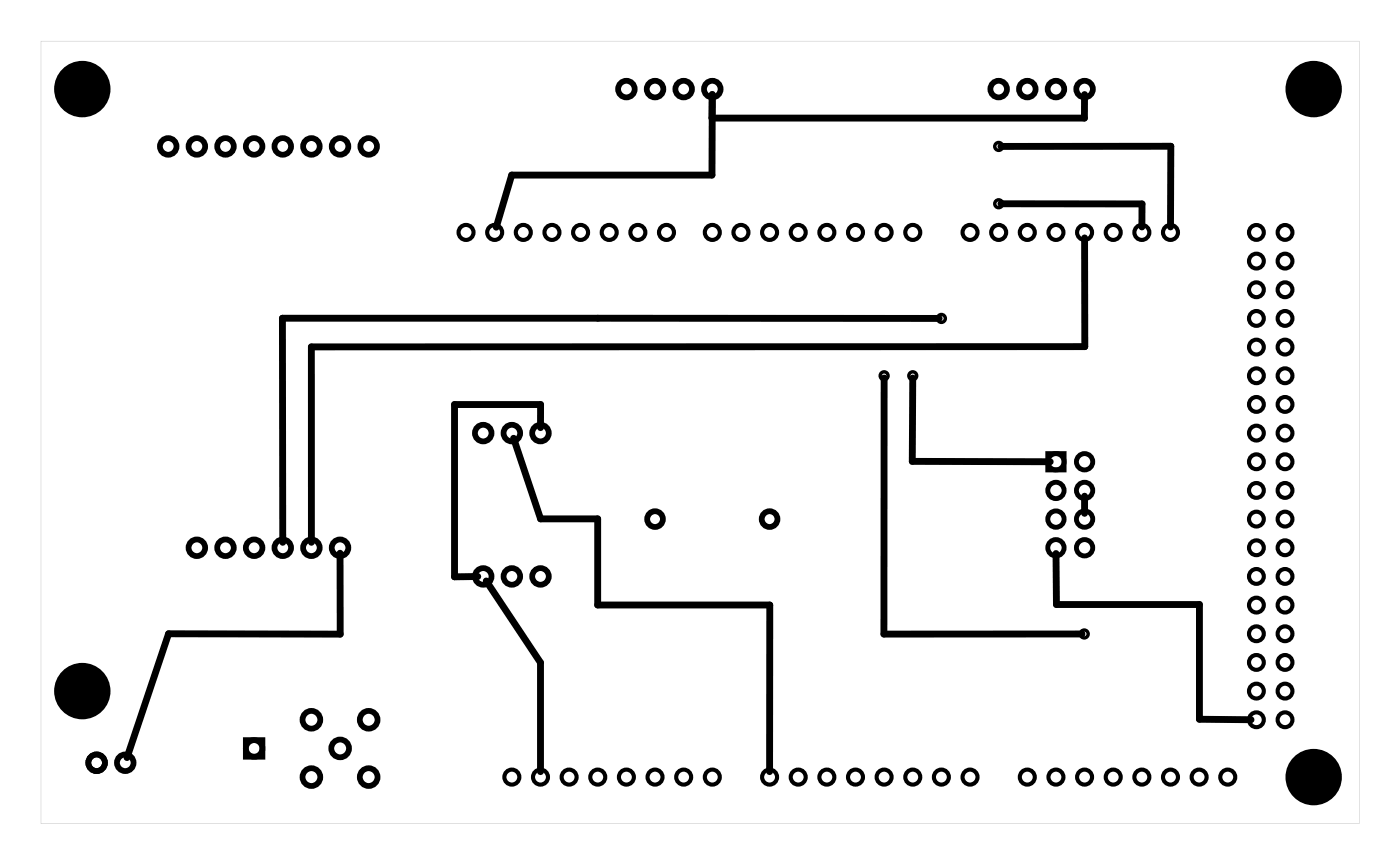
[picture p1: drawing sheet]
<svg xmlns="http://www.w3.org/2000/svg" width="124mm" height="77mm" viewBox="0 0 124 77" stroke-linecap="round" stroke-linejoin="round" font-family="sans-serif">
<path d="M3.6 3.6h117v69.4h-117zM3.6 3.6v69.4h117v-69.4z" fill="#000"/>
<g fill="none" stroke="#000" stroke-width=".51">
<path d="M21.8 65.6h1.5v1.5h-1.5z"/>
<circle cx="14.9" cy="13" r=".74"/>
<circle cx="17.5" cy="13" r=".74"/>
<circle cx="20" cy="13" r=".74"/>
<circle cx="22.5" cy="13" r=".74"/>
<circle cx="25.1" cy="13" r=".74"/>
<circle cx="27.6" cy="13" r=".74"/>
<circle cx="30.2" cy="13" r=".74"/>
<circle cx="32.7" cy="13" r=".74"/>
<circle cx="55.6" cy="7.9" r=".74"/>
<circle cx="58.1" cy="7.9" r=".74"/>
<circle cx="60.6" cy="7.9" r=".74"/>
<circle cx="63.2" cy="7.9" r=".74"/>
<circle cx="88.6" cy="7.9" r=".74"/>
<circle cx="91.1" cy="7.9" r=".74"/>
<circle cx="93.7" cy="7.9" r=".74"/>
<circle cx="96.2" cy="7.9" r=".74"/>
<circle cx="42.9" cy="38.4" r=".74"/>
<circle cx="45.4" cy="38.4" r=".74"/>
<circle cx="47.9" cy="38.4" r=".74"/>
<circle cx="17.5" cy="48.5" r=".74"/>
<circle cx="20" cy="48.5" r=".74"/>
<circle cx="22.5" cy="48.5" r=".74"/>
<circle cx="25.1" cy="48.5" r=".74"/>
<circle cx="27.6" cy="48.5" r=".74"/>
<circle cx="30.2" cy="48.5" r=".74"/>
<circle cx="42.9" cy="51.1" r=".74"/>
<circle cx="45.4" cy="51.1" r=".74"/>
<circle cx="47.9" cy="51.1" r=".74"/>
<circle cx="58.1" cy="46" r=".7"/>
<circle cx="68.3" cy="46" r=".7"/>
<circle cx="8.6" cy="67.6" r=".74"/>
<circle cx="11.1" cy="67.6" r=".74"/>
<circle cx="22.5" cy="66.3" r=".74"/>
<circle cx="27.6" cy="68.9" r=".79"/>
<circle cx="27.6" cy="63.8" r=".79"/>
<circle cx="30.2" cy="66.3" r=".79"/>
<circle cx="32.7" cy="68.9" r=".79"/>
<circle cx="32.7" cy="63.8" r=".79"/>
</g>
<g fill="none" stroke="#000" stroke-width=".36">
<circle cx="41.3" cy="20.6" r=".66"/>
<circle cx="43.9" cy="20.6" r=".66"/>
<circle cx="46.4" cy="20.6" r=".66"/>
<circle cx="49" cy="20.6" r=".66"/>
<circle cx="51.5" cy="20.6" r=".66"/>
<circle cx="54" cy="20.6" r=".66"/>
<circle cx="56.6" cy="20.6" r=".66"/>
<circle cx="59.1" cy="20.6" r=".66"/>
<circle cx="63.2" cy="20.6" r=".66"/>
<circle cx="65.7" cy="20.6" r=".66"/>
<circle cx="68.3" cy="20.6" r=".66"/>
<circle cx="70.8" cy="20.6" r=".66"/>
<circle cx="73.3" cy="20.6" r=".66"/>
<circle cx="75.9" cy="20.6" r=".66"/>
<circle cx="78.4" cy="20.6" r=".66"/>
<circle cx="81" cy="20.6" r=".66"/>
<circle cx="86" cy="20.6" r=".66"/>
<circle cx="88.6" cy="20.6" r=".66"/>
<circle cx="91.1" cy="20.6" r=".66"/>
<circle cx="93.7" cy="20.6" r=".66"/>
<circle cx="96.2" cy="20.6" r=".66"/>
<circle cx="98.7" cy="20.6" r=".66"/>
<circle cx="101.3" cy="20.6" r=".66"/>
<circle cx="103.8" cy="20.6" r=".66"/>
<circle cx="111.4" cy="30.8" r=".66"/>
<circle cx="111.4" cy="35.8" r=".66"/>
<circle cx="111.4" cy="38.4" r=".66"/>
<circle cx="111.4" cy="33.3" r=".66"/>
<circle cx="111.4" cy="23.1" r=".66"/>
<circle cx="111.4" cy="20.6" r=".66"/>
<circle cx="111.4" cy="25.7" r=".66"/>
<circle cx="111.4" cy="28.2" r=".66"/>
<circle cx="114" cy="38.4" r=".66"/>
<circle cx="114" cy="30.8" r=".66"/>
<circle cx="114" cy="33.3" r=".66"/>
<circle cx="114" cy="35.8" r=".66"/>
<circle cx="114" cy="23.1" r=".66"/>
<circle cx="114" cy="20.6" r=".66"/>
<circle cx="114" cy="28.2" r=".66"/>
<circle cx="114" cy="25.7" r=".66"/>
<circle cx="111.4" cy="46" r=".66"/>
<circle cx="111.4" cy="43.5" r=".66"/>
<circle cx="111.4" cy="48.5" r=".66"/>
<circle cx="111.4" cy="40.9" r=".66"/>
<circle cx="111.4" cy="51.1" r=".66"/>
<circle cx="111.4" cy="53.6" r=".66"/>
<circle cx="111.4" cy="58.7" r=".66"/>
<circle cx="111.4" cy="56.2" r=".66"/>
<circle cx="114" cy="53.6" r=".66"/>
<circle cx="114" cy="58.7" r=".66"/>
<circle cx="114" cy="43.5" r=".66"/>
<circle cx="114" cy="48.5" r=".66"/>
<circle cx="114" cy="40.9" r=".66"/>
<circle cx="114" cy="51.1" r=".66"/>
<circle cx="114" cy="56.2" r=".66"/>
<circle cx="114" cy="46" r=".66"/>
<circle cx="45.4" cy="68.9" r=".66"/>
<circle cx="47.9" cy="68.9" r=".66"/>
<circle cx="50.5" cy="68.9" r=".66"/>
<circle cx="53" cy="68.9" r=".66"/>
<circle cx="55.6" cy="68.9" r=".66"/>
<circle cx="58.1" cy="68.9" r=".66"/>
<circle cx="60.6" cy="68.9" r=".66"/>
<circle cx="63.2" cy="68.9" r=".66"/>
<circle cx="68.3" cy="68.9" r=".66"/>
<circle cx="70.8" cy="68.9" r=".66"/>
<circle cx="73.3" cy="68.9" r=".66"/>
<circle cx="75.9" cy="68.9" r=".66"/>
<circle cx="78.4" cy="68.9" r=".66"/>
<circle cx="81" cy="68.9" r=".66"/>
<circle cx="83.5" cy="68.9" r=".66"/>
<circle cx="86" cy="68.9" r=".66"/>
<circle cx="91.1" cy="68.9" r=".66"/>
<circle cx="93.7" cy="68.9" r=".66"/>
<circle cx="96.2" cy="68.9" r=".66"/>
<circle cx="98.7" cy="68.9" r=".66"/>
<circle cx="101.3" cy="68.9" r=".66"/>
<circle cx="103.8" cy="68.9" r=".66"/>
<circle cx="106.4" cy="68.9" r=".66"/>
<circle cx="108.9" cy="68.9" r=".66"/>
<circle cx="111.4" cy="61.2" r=".66"/>
<circle cx="111.4" cy="63.8" r=".66"/>
<circle cx="114" cy="61.2" r=".66"/>
<circle cx="114" cy="63.8" r=".66"/>
</g>
<g fill="none" stroke="#000" stroke-width=".43">
<path d="M92.9 40.2h1.5v1.4h-1.5z"/>
<circle cx="93.7" cy="40.9" r=".72"/>
<circle cx="93.7" cy="48.5" r=".72"/>
<circle cx="93.7" cy="46" r=".72"/>
<circle cx="93.7" cy="43.5" r=".72"/>
<circle cx="96.2" cy="40.9" r=".72"/>
<circle cx="96.2" cy="48.5" r=".72"/>
<circle cx="96.2" cy="46" r=".72"/>
<circle cx="96.2" cy="43.5" r=".72"/>
</g>
<g fill="none" stroke="#000" stroke-width=".3">
<circle cx="88.6" cy="18.1" r=".35"/>
<circle cx="88.6" cy="13" r=".35"/>
<circle cx="78.4" cy="33.3" r=".35"/>
<circle cx="81" cy="33.3" r=".35"/>
<circle cx="83.5" cy="28.2" r=".35"/>
<circle cx="96.2" cy="56.2" r=".35"/>
</g>
<g fill="#000">
<circle cx="7.3" cy="7.9" r="2.5"/>
<circle cx="116.5" cy="7.9" r="2.5"/>
<circle cx="7.3" cy="61.2" r="2.5"/>
<circle cx="116.5" cy="68.9" r="2.5"/>
</g>
<g fill="none" stroke="#000" stroke-width=".61">
<path d="M88.8 18.1h12.5v2M88.8 13h15.1l-.1 7.1M96.2 8.4v2.1h-33v-2.1v7.1h-17.8l-1.4 4.6M45.6 38.8l2.3 7.2h5.1v7.6h15.3v14.8M47.9 37.9v-2.1h-7.6v15.3h2.1M78.4 33.5v22.7h17.6M81 33.5l-.1 7.4h12.3M83.3 28.2h-58.2v19.9M96.2 21.1v9.6h-68.6v17.4M30.2 49v7.2h-15.2l-3.7 10.9M43.1 51.5l4.8 7.2v9.7M93.7 49v4.6h12.7v10.1l4.6 .1"/>
<path d="M96.2 44v1.5"/>
</g>
</svg>
